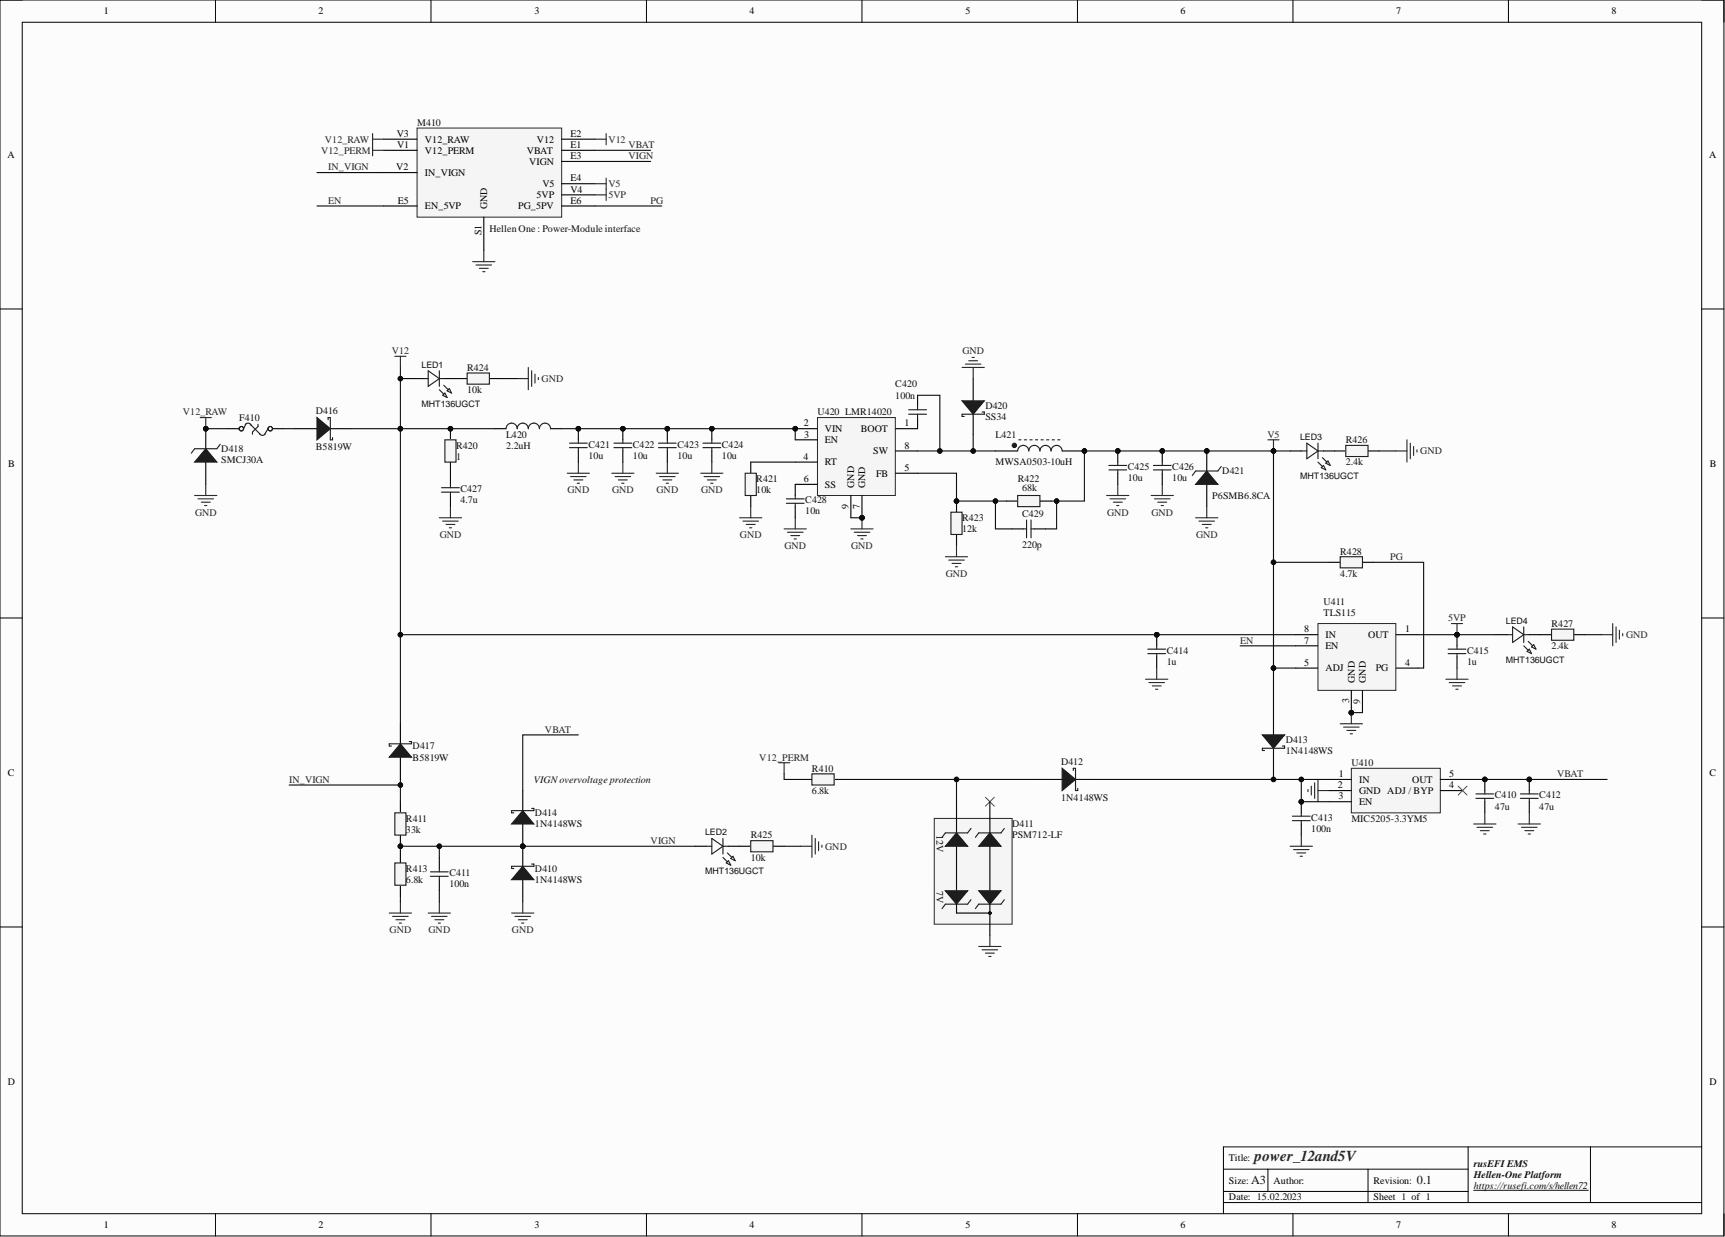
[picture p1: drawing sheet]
<svg xmlns="http://www.w3.org/2000/svg" width="393mm" height="282mm" viewBox="0 0 393 282" stroke-linecap="round" stroke-linejoin="round" font-family="sans-serif">
<defs><g id="words">
<text font-size="3.5" fill="#262626" x="286.1" y="264.6">power_12and5V</text>
<g font-size="2.8" fill="#0e0e0e">
<text x="285.3" y="269.9">A3</text>
<text x="323.1" y="269.9">0.1</text>
</g>
<g font-size="2.3">
<text x="23.7" y="3.3">1</text>
<text x="72.6" y="3.3">2</text>
<text x="121.9" y="3.3">3</text>
<text x="170.9" y="3.3">4</text>
<text x="220.1" y="3.3">5</text>
<text x="269.2" y="3.3">6</text>
<text x="318.4" y="3.3">7</text>
<text x="367.5" y="3.3">8</text>
<text x="1.7" y="35.9">A</text>
<text x="90.5" y="31.2">V3</text>
<text x="90.5" y="33.7">V1</text>
<text x="96.9" y="32.5">V12_RAW</text>
<text x="96.9" y="35">V12_PERM</text>
<text x="120.1" y="35">VBAT</text>
<text x="122.4" y="32.5">V12</text>
<text x="130.1" y="31.2">E2</text>
<text x="130.1" y="33.7">E1</text>
<text x="389.7" y="35.9">A</text>
<text x="90.4" y="38.8">V2</text>
<text x="96.9" y="40.1">IN_VIGN</text>
<text x="120.6" y="37.6">VIGN</text>
<text x="130.1" y="36.3">E3</text>
<text x="130.1" y="41.4">E4</text>
<text x="90.7" y="46.4">E5</text>
<text x="96.9" y="47.7">EN_5VP</text>
<text x="111.1" y="47.7" transform="rotate(-90 111.1 47.7)">GND</text>
<text x="118.2" y="47.7">PG_5PV</text>
<text x="122.3" y="45.2">5VP</text>
<text x="123.7" y="42.6">V5</text>
<text x="130.1" y="43.9">V4</text>
<text x="130.1" y="46.4">E6</text>
<text x="109.8" y="53.6" transform="rotate(-90 109.8 53.6)">S1</text>
<text x="183.3" y="97.2">2</text>
<text x="183.4" y="99.7">3</text>
<text x="188.1" y="98.4">VIN</text>
<text x="188.1" y="101">EN</text>
<text x="196.3" y="98.4">BOOT</text>
<text x="206.3" y="97.2">1</text>
<text x="1.9" y="106.4">B</text>
<text x="183.2" y="104.8">4</text>
<text x="188.1" y="106.1">RT</text>
<text x="199.1" y="103.5">SW</text>
<text x="206.3" y="107.3">5</text>
<text x="206.3" y="102.3">8</text>
<text x="389.9" y="106.4">B</text>
<text x="183.3" y="109.9">6</text>
<text x="188.1" y="111.1">SS</text>
<text x="194.8" y="111.1" transform="rotate(-90 194.8 111.1)">GND</text>
<text x="197.3" y="111.2" transform="rotate(-90 197.3 111.2)">GND</text>
<text x="199.8" y="108.6">FB</text>
<text x="193.5" y="116" transform="rotate(-90 193.5 116)">9</text>
<text x="196" y="116" transform="rotate(-90 196 116)">7</text>
<text x="297.4" y="144.1">8</text>
<text x="297.4" y="146.7">7</text>
<text x="302.2" y="145.4">IN</text>
<text x="302.2" y="147.9">EN</text>
<text x="311.9" y="145.4">OUT</text>
<text x="320.4" y="144.1">1</text>
<text x="297.4" y="151.7">5</text>
<text x="302.2" y="153">ADJ</text>
<text x="308.9" y="155.5" transform="rotate(-90 308.9 155.5)">GND</text>
<text x="311.4" y="155.6" transform="rotate(-90 311.4 155.6)">GND</text>
<text x="313.7" y="153">PG</text>
<text x="320.4" y="151.7">4</text>
<text x="307.6" y="160.3" transform="rotate(-90 307.6 160.3)">3</text>
<text x="310.2" y="160.4" transform="rotate(-90 310.2 160.4)">9</text>
<text x="1.8" y="176.8">C</text>
<text x="305.1" y="179.6">2</text>
<text x="305.3" y="177.1">1</text>
<text x="309.9" y="178.4">IN</text>
<text x="322" y="178.4">OUT</text>
<text x="330.5" y="177.1">5</text>
<text x="330.5" y="179.6">4</text>
<text x="389.8" y="176.8">C</text>
<text x="305.2" y="182.2">3</text>
<text x="309.9" y="180.9">GND ADJ / BYP</text>
<text x="309.9" y="183.4">EN</text>
<text x="1.8" y="247.2">D</text>
<text x="389.8" y="247.2">D</text>
<text x="280.2" y="264.6">Title:</text>
<text x="280.2" y="269.7">Size:</text>
<text x="290.4" y="269.7">Author:</text>
<text x="313.2" y="269.7">Revision:</text>
<text x="280.2" y="273.5">Date: 15.02.2023</text>
<text x="313.2" y="273.5">Sheet 1 of 1</text>
<text x="23.7" y="279.9">1</text>
<text x="72.6" y="279.9">2</text>
<text x="121.9" y="279.9">3</text>
<text x="170.9" y="279.9">4</text>
<text x="220.1" y="279.9">5</text>
<text x="269.2" y="279.9">6</text>
<text x="318.4" y="279.9">7</text>
<text x="367.5" y="279.9">8</text>
</g>
<g font-size="2.3" fill="#0e0e0e">
<text x="95.1" y="28.7">M410</text>
<text x="111.6" y="52.8">Hellen One : Power-Module interface</text>
<text x="106.5" y="84.5">R424</text>
<text x="106.5" y="89.6">10k</text>
<text x="204.2" y="88.3">C420</text>
<text x="54.5" y="95.9">F410</text>
<text x="72" y="94.4">D416</text>
<text x="186.4" y="94.6">U420 LMR14020</text>
<text x="204.2" y="90.8">100n</text>
<text x="224.7" y="93.1">D420</text>
<text x="224.7" y="95.7">SS34</text>
<text x="115.4" y="99.7">L420</text>
<text x="134.2" y="102">C421</text>
<text x="144.3" y="102">C422</text>
<text x="154.5" y="102">C423</text>
<text x="164.6" y="102">C424</text>
<text x="227" y="99.7">L421</text>
<text x="306.9" y="101">R426</text>
<text x="50.5" y="103">D418</text>
<text x="50.5" y="105.5">SMCJ30A</text>
<text x="72" y="102.5">B5819W</text>
<text x="104" y="102.3">R420</text>
<text x="104" y="104.8">1</text>
<text x="115.4" y="102.3">2.2uH</text>
<text x="134.2" y="104.5">10u</text>
<text x="144.3" y="104.5">10u</text>
<text x="154.5" y="104.5">10u</text>
<text x="164.6" y="104.5">10u</text>
<text x="227" y="106.1">MWSA0503-10uH</text>
<text x="257.2" y="107.1">C425</text>
<text x="267.3" y="107.1">C426</text>
<text x="306.9" y="106.1">2.4k</text>
<text x="105" y="112.1">C427</text>
<text x="172.5" y="109.9">R421</text>
<text x="172.5" y="112.4">10k</text>
<text x="232.1" y="109.9">R422</text>
<text x="233.1" y="111.9">68k</text>
<text x="257.2" y="109.6">10u</text>
<text x="267.3" y="109.6">10u</text>
<text x="276.4" y="113.7">P6SMB6.8CA</text>
<text x="278.7" y="108.1">D421</text>
<text x="105" y="114.7">4.7u</text>
<text x="183.6" y="114.7">C428</text>
<text x="183.6" y="117.2">10n</text>
<text x="219.4" y="118.7">R423</text>
<text x="233.1" y="117.7">C429</text>
<text x="219.4" y="121.3">12k</text>
<text x="233.1" y="124.8">220p</text>
<text x="305.6" y="126.4">R428</text>
<text x="305.6" y="131.4">4.7k</text>
<text x="301.8" y="137.8">U411</text>
<text x="301.8" y="140.3">TLS115</text>
<text x="353.8" y="142.8">R427</text>
<text x="266" y="148.9">C414</text>
<text x="334.5" y="148.9">C415</text>
<text x="353.8" y="147.9">2.4k</text>
<text x="266" y="151.5">1u</text>
<text x="334.5" y="151.5">1u</text>
<text x="94.1" y="170.8">D417</text>
<text x="94.1" y="173.3">B5819W</text>
<text x="293.2" y="169.2">D413</text>
<text x="293.2" y="171.8">1N4148WS</text>
<text x="121.7" y="178.4">VIGNovervoltage protection</text>
<text x="185.1" y="175.8">R410</text>
<text x="241.9" y="174.3">D412</text>
<text x="308.1" y="174.6">U410</text>
<text x="122" y="186">D414</text>
<text x="185.1" y="180.9">6.8k</text>
<text x="241.9" y="182.4">1N4148WS</text>
<text x="340.9" y="181.9">C410</text>
<text x="340.9" y="184.5">47u</text>
<text x="351" y="181.9">C412</text>
<text x="351" y="184.5">47u</text>
<text x="92.6" y="187.2">R411</text>
<text x="92.6" y="189.8">33k</text>
<text x="122" y="188.5">1N4148WS</text>
<text x="171.2" y="191.1">R425</text>
<text x="213.5" y="190.3" transform="rotate(90 213.5 190.3)">12V</text>
<text x="230.8" y="188.5">D411</text>
<text x="230.8" y="191.1">PSM712-LF</text>
<text x="299" y="187">C413</text>
<text x="299" y="189.5">100n</text>
<text x="308.1" y="187.2">MIC5205-3.3YM5</text>
<text x="171.2" y="196.1">10k</text>
<text x="92.6" y="198.7">R413</text>
<text x="92.6" y="201.2">6.8k</text>
<text x="102.5" y="199.7">C411</text>
<text x="102.5" y="202.2">100n</text>
<text x="122" y="198.7">D410</text>
<text x="122" y="201.2">1N4148WS</text>
<text x="213.5" y="203" transform="rotate(90 213.5 203)">7V</text>
<text x="336" y="268.4">Hellen-One Platform</text>
<text x="336" y="265.9">rusEFI EMS</text>
<text x="336" y="271">https://rusefi.com/s/hellen72</text>
</g>
<g font-size="2.3" fill="#262626">
<text x="73.2" y="35">V12_PERM</text>
<text x="74.1" y="32.5">V12_RAW</text>
<text x="138.7" y="32.5">V12</text>
<text x="143.3" y="33.7">VBAT</text>
<text x="74.8" y="38.8">IN_VIGN</text>
<text x="143.3" y="36.3">VIGN</text>
<text x="74.8" y="46.4">EN</text>
<text x="138.7" y="45.2">5VP</text>
<text x="138.7" y="42.6">V5</text>
<text x="148.4" y="46.4">PG</text>
<text x="89.4" y="80.7">V12</text>
<text x="219.5" y="80.7">GND</text>
<text x="123.5" y="87">GND</text>
<text x="41.7" y="94.6">V12_RAW</text>
<text x="289" y="99.7">V5</text>
<text x="323.9" y="103.5">GND</text>
<text x="129.4" y="112.4">GND</text>
<text x="139.6" y="112.4">GND</text>
<text x="149.7" y="112.4">GND</text>
<text x="159.9" y="112.4">GND</text>
<text x="44.5" y="117.5">GND</text>
<text x="252.4" y="117.5">GND</text>
<text x="262.6" y="117.5">GND</text>
<text x="100.3" y="122.5">GND</text>
<text x="168.7" y="122.5">GND</text>
<text x="178.9" y="125.1">GND</text>
<text x="194.1" y="125.1">GND</text>
<text x="272.7" y="122.5">GND</text>
<text x="215.7" y="131.4">GND</text>
<text x="317" y="127.6">PG</text>
<text x="330.2" y="141.6">5VP</text>
<text x="282.8" y="146.7">EN</text>
<text x="370.8" y="145.4">GND</text>
<text x="124.3" y="167">VBAT</text>
<text x="173.1" y="173.3">V12_PERM</text>
<text x="65.9" y="178.4">IN_VIGN</text>
<text x="355.1" y="177.1">VBAT</text>
<text x="148.4" y="192.3">VIGN</text>
<text x="188.2" y="193.6">GND</text>
<text x="88.8" y="212.6">GND</text>
<text x="97.7" y="212.6">GND</text>
<text x="116.7" y="212.6">GND</text>
</g>
<g font-size="2" fill="#0e0e0e">
<text x="96.1" y="83.8">LED1</text>
<text x="96.1" y="92.7">MHT136UGCT</text>
<text x="296.5" y="100.3">LED3</text>
<text x="296.5" y="109.2">MHT136UGCT</text>
<text x="343.4" y="142.2">LED4</text>
<text x="343.4" y="151.1">MHT136UGCT</text>
<text x="160.8" y="190.4">LED2</text>
<text x="160.8" y="199.3">MHT136UGCT</text>
</g>
</g></defs>
<path d="M0 0h393.1v281.6h-393.1z" fill-rule="evenodd" fill="#fcfcfc"/>
<path d="M0 0h393.1v281.6h-393.1z" fill="none" stroke="#000" stroke-width=".23"/>
<path d="M5.1 5.1h382.9v271.5h-382.9z" fill-rule="evenodd" fill="#fcfcfc"/>
<g fill="none" stroke="#000" stroke-width=".23">
<path d="M0 0h5.1M49.1 0v5.1M98.3 0v5.1M147.4 0v5.1M196.6 0v5.1M245.7 0v5.1M294.8 0v5.1M344 0v5.1M388 0h5.1v5.1M5.1 5.1h382.9v271.5h-382.9zM0 70.4h5.1M388 70.4h5.1"/>
<path d="M0 140.8h5.1M388 140.8h5.1M0 211.2h5.1M388 211.2h5.1M49.1 276.6v5M98.3 276.6v5M147.4 276.6v5M196.6 276.6v5M245.7 276.6v5M279 266.4h55.8M279 274h109M279 271.5h55.8"/>
<path d="M289.1 266.4v5.1M294.8 276.6v5M311.9 266.4v7.6M334.8 261.3v12.7M344 276.6v5M362.7 261.3v12.7M388 261.3h-109v15.3M393.1 276.6v5"/>
</g>
<path d="M336 271.2h26.2" fill="none" stroke="#0e0e0e" stroke-width=".23"/>
<path d="M129.3 107.8h5.1M130.1 108.6h3.6M130.9 109.4h2M131.6 110.1h.5M131.9 105.3v2.5M196.6 118v2.5M194 120.5h5.1M194.8 121.3h3.5M195.5 122h2.1M196.3 122.8h.5" fill="none" stroke="#262626" stroke-width=".25"/>
<circle cx="196.6" cy="118" r=".51" fill="#0e0e0e"/>
<circle cx="196.6" cy="118" r=".51" fill="none" stroke="#0e0e0e" stroke-width=".23"/>
<circle cx="247.3" cy="102.8" r=".51" fill="#0e0e0e"/>
<circle cx="247.3" cy="102.8" r=".51" fill="none" stroke="#0e0e0e" stroke-width=".23"/>
<path d="M227 102.8h5.1M242.2 102.8h5.1" fill="none" stroke="#000" stroke-width=".25"/>
<circle cx="247.3" cy="102.8" r=".51" fill="#0e0e0e"/>
<circle cx="247.3" cy="102.8" r=".51" fill="none" stroke="#0e0e0e" stroke-width=".23"/>
<path d="M232.1 102.8a1.27 1.27 0 0 1 1.2-1.3 1.27 1.27 0 0 1 1.3 1.3 1.27 1.27 0 0 1 1.3-1.3 1.27 1.27 0 0 1 1.2 1.3 1.27 1.27 0 0 1 1.3-1.3 1.27 1.27 0 0 1 1.3 1.3 1.27 1.27 0 0 1 1.2-1.3 1.27 1.27 0 0 1 1.3 1.3M232.3 100.2h.5M233.6 100.2h.5M234.8 100.2h.6M236.1 100.2h.5M237.4 100.2h.5M238.7 100.2h.5M239.9 100.2h.5M241.2 100.2h.5" fill="none" stroke="#1c1c1c" stroke-width=".25"/>
<circle cx="231.3" cy="101.5" r=".51" fill="#1c1c1c"/>
<circle cx="231.3" cy="101.5" r=".51" fill="none" stroke="#1c1c1c" stroke-width=".23"/>
<circle cx="275.2" cy="102.8" r=".51" fill="#0e0e0e"/>
<circle cx="275.2" cy="102.8" r=".51" fill="none" stroke="#0e0e0e" stroke-width=".23"/>
<path d="M275.2 102.8v5M275.2 110.4v5" fill="none" stroke="#000" stroke-width=".25"/>
<circle cx="275.2" cy="102.8" r=".51" fill="#0e0e0e"/>
<circle cx="275.2" cy="102.8" r=".51" fill="none" stroke="#0e0e0e" stroke-width=".23"/>
<path d="M275.2 107.3l2.5 3.1h-5.1z" fill="#1c1c1c"/>
<path d="M275.2 107.3l2.5 3.1h-5.1zM278.5 106.3l-.8 1h-5.1l-.7 1" fill="none" stroke="#1c1c1c" stroke-width=".25"/>
<path d="M272.6 118h5.1M273.4 118.7h3.5M274.2 119.5h2M275.2 115.4v2.6M289.1 100.2h2.6M290.4 100.2v2.6M274.9 120.3h.5" fill="none" stroke="#262626" stroke-width=".25"/>
<circle cx="290.4" cy="102.8" r=".51" fill="#0e0e0e"/>
<circle cx="290.4" cy="102.8" r=".51" fill="none" stroke="#0e0e0e" stroke-width=".23"/>
<g fill="none" stroke="#262626" stroke-width=".25">
<path d="M139.5 107.8h5.1M140.2 108.6h3.6M141 109.4h2M141.8 110.1h.5M142 105.3v2.5M149.6 107.8h5.1M150.4 108.6h3.5M151.2 109.4h2M151.9 110.1h.5M152.2 105.3v2.5M252.3 112.9h5.1M253.1 113.7h3.6"/>
<path d="M253.9 114.4h2M254.6 115.2h.5M254.9 110.4v2.5M262.5 112.9h5.1M263.3 113.7h3.5M264 114.4h2M264.8 115.2h.5M265 110.4v2.5"/>
</g>
<path d="M112.9 97.7h2.5M125.5 97.7h2.6M221.9 86.3v5M221.9 93.9v5.1" fill="none" stroke="#000" stroke-width=".25"/>
<path d="M115.4 97.7a1.27 1.27 0 0 1 1.3-1.3 1.27 1.27 0 0 1 1.2 1.3 1.27 1.27 0 0 1 1.3-1.3 1.27 1.27 0 0 1 1.3 1.3 1.27 1.27 0 0 1 1.2-1.3 1.27 1.27 0 0 1 1.3 1.3 1.27 1.27 0 0 1 1.3-1.3 1.27 1.27 0 0 1 1.2 1.3" fill="none" stroke="#1c1c1c" stroke-width=".25"/>
<path d="M219.4 91.3h5l-2.5 3.1z" fill="#1c1c1c"/>
<path d="M219.4 91.3h5l-2.5 3.1zM223.9 93.9h.5v.5h-5v.5h.5" fill="none" stroke="#1c1c1c" stroke-width=".25"/>
<path d="M219.4 83.7h5M220.1 83h3.6M220.9 82.2h2M221.7 81.4h.5M221.9 83.7v2.6" fill="none" stroke="#262626" stroke-width=".25"/>
<path d="M229.5 114.2h2.6M237.1 114.2h2.6" fill="none" stroke="#000" stroke-width=".25"/>
<path d="M232.1 112.9h5v2.5h-5z" fill-rule="evenodd" fill="#f5f5f5"/>
<path d="M232.1 112.9h5v2.5h-5z" fill="none" stroke="#1c1c1c" stroke-width=".25"/>
<circle cx="218.1" cy="114.2" r=".51" fill="#0e0e0e"/>
<circle cx="218.1" cy="114.2" r=".51" fill="none" stroke="#0e0e0e" stroke-width=".23"/>
<path d="M218.1 114.2v2.5M218.1 121.8v2.5" fill="none" stroke="#000" stroke-width=".25"/>
<circle cx="218.1" cy="114.2" r=".51" fill="#0e0e0e"/>
<circle cx="218.1" cy="114.2" r=".51" fill="none" stroke="#0e0e0e" stroke-width=".23"/>
<path d="M216.8 116.7h2.6v5.1h-2.6z" fill-rule="evenodd" fill="#f5f5f5"/>
<path d="M216.8 116.7h2.6v5.1h-2.6z" fill="none" stroke="#1c1c1c" stroke-width=".25"/>
<path d="M215.6 126.9h5M216.3 127.6h3.6M217.1 128.4h2M217.9 129.1h.5M218.1 124.3v2.6" fill="none" stroke="#262626" stroke-width=".25"/>
<path d="M171.2 105.3v2.5M171.2 112.9v2.5" fill="none" stroke="#000" stroke-width=".25"/>
<path d="M169.9 107.8h2.6v5.1h-2.6z" fill-rule="evenodd" fill="#f5f5f5"/>
<path d="M169.9 107.8h2.6v5.1h-2.6z" fill="none" stroke="#1c1c1c" stroke-width=".25"/>
<path d="M181.3 118v2.5M178.8 120.5h5.1M179.6 121.3h3.5M180.3 122h2M181.1 122.8h.5" fill="none" stroke="#262626" stroke-width=".25"/>
<circle cx="162.3" cy="97.7" r=".51" fill="#0e0e0e"/>
<circle cx="162.3" cy="97.7" r=".51" fill="none" stroke="#0e0e0e" stroke-width=".23"/>
<path d="M162.3 97.7v2.5M162.3 102.8v2.5" fill="none" stroke="#000" stroke-width=".25"/>
<circle cx="162.3" cy="97.7" r=".51" fill="#0e0e0e"/>
<circle cx="162.3" cy="97.7" r=".51" fill="none" stroke="#0e0e0e" stroke-width=".23"/>
<path d="M160.3 101h4M160.3 102h4M162.3 100.2v.8M162.3 102v.8" fill="none" stroke="#1c1c1c" stroke-width=".25"/>
<path d="M159.8 107.8h5.1M160.5 108.6h3.6M161.3 109.4h2M162.1 110.1h.5M162.3 105.3v2.5" fill="none" stroke="#262626" stroke-width=".25"/>
<circle cx="131.9" cy="97.7" r=".51" fill="#0e0e0e"/>
<circle cx="131.9" cy="97.7" r=".51" fill="none" stroke="#0e0e0e" stroke-width=".23"/>
<path d="M131.9 97.7v2.5" fill="none" stroke="#000" stroke-width=".25"/>
<circle cx="131.9" cy="97.7" r=".51" fill="#0e0e0e"/>
<circle cx="131.9" cy="97.7" r=".51" fill="none" stroke="#0e0e0e" stroke-width=".23"/>
<path d="M131.9 102.8v2.5" fill="none" stroke="#000" stroke-width=".25"/>
<path d="M129.9 102h4M129.9 101h4M131.9 100.2v.8M131.9 102v.8" fill="none" stroke="#1c1c1c" stroke-width=".25"/>
<circle cx="142" cy="97.7" r=".51" fill="#0e0e0e"/>
<circle cx="142" cy="97.7" r=".51" fill="none" stroke="#0e0e0e" stroke-width=".23"/>
<path d="M142 97.7v2.5" fill="none" stroke="#000" stroke-width=".25"/>
<circle cx="142" cy="97.7" r=".51" fill="#0e0e0e"/>
<circle cx="142" cy="97.7" r=".51" fill="none" stroke="#0e0e0e" stroke-width=".23"/>
<path d="M142 102.8v2.5" fill="none" stroke="#000" stroke-width=".25"/>
<path d="M140 102h4.1M140 101h4.1M142 100.2v.8M142 102v.8" fill="none" stroke="#1c1c1c" stroke-width=".25"/>
<circle cx="152.2" cy="97.7" r=".51" fill="#0e0e0e"/>
<circle cx="152.2" cy="97.7" r=".51" fill="none" stroke="#0e0e0e" stroke-width=".23"/>
<path d="M152.2 97.7v2.5" fill="none" stroke="#000" stroke-width=".25"/>
<circle cx="152.2" cy="97.7" r=".51" fill="#0e0e0e"/>
<circle cx="152.2" cy="97.7" r=".51" fill="none" stroke="#0e0e0e" stroke-width=".23"/>
<path d="M152.2 102.8v2.5" fill="none" stroke="#000" stroke-width=".25"/>
<path d="M150.1 102h4.1M150.1 101h4.1M152.2 100.2v.8M152.2 102v.8" fill="none" stroke="#1c1c1c" stroke-width=".25"/>
<circle cx="254.9" cy="102.8" r=".51" fill="#0e0e0e"/>
<circle cx="254.9" cy="102.8" r=".51" fill="none" stroke="#0e0e0e" stroke-width=".23"/>
<path d="M254.9 102.8v2.5" fill="none" stroke="#000" stroke-width=".25"/>
<circle cx="254.9" cy="102.8" r=".51" fill="#0e0e0e"/>
<circle cx="254.9" cy="102.8" r=".51" fill="none" stroke="#0e0e0e" stroke-width=".23"/>
<path d="M254.9 107.8v2.6" fill="none" stroke="#000" stroke-width=".25"/>
<path d="M252.9 107.1h4M252.9 106.1h4M254.9 105.3v.8M254.9 107.1v.7" fill="none" stroke="#1c1c1c" stroke-width=".25"/>
<circle cx="265" cy="102.8" r=".51" fill="#0e0e0e"/>
<circle cx="265" cy="102.8" r=".51" fill="none" stroke="#0e0e0e" stroke-width=".23"/>
<path d="M265 102.8v2.5" fill="none" stroke="#000" stroke-width=".25"/>
<circle cx="265" cy="102.8" r=".51" fill="#0e0e0e"/>
<circle cx="265" cy="102.8" r=".51" fill="none" stroke="#0e0e0e" stroke-width=".23"/>
<path d="M181.3 110.4v2.5M181.3 115.4v2.6M265 107.8v2.6" fill="none" stroke="#000" stroke-width=".25"/>
<path d="M179.3 114.7h4.1M179.3 113.7h4.1M181.3 112.9v.8M181.3 114.7v.7M263 107.1h4.1M263 106.1h4.1M265 105.3v.8M265 107.1v.7" fill="none" stroke="#1c1c1c" stroke-width=".25"/>
<circle cx="181.3" cy="97.7" r=".51" fill="#0e0e0e"/>
<circle cx="181.3" cy="97.7" r=".51" fill="none" stroke="#0e0e0e" stroke-width=".23"/>
<circle cx="196.6" cy="118" r=".51" fill="#0e0e0e"/>
<circle cx="196.6" cy="118" r=".51" fill="none" stroke="#0e0e0e" stroke-width=".23"/>
<path d="M186.4 95.1h17.8v17.8h-17.8z" fill-rule="evenodd" fill="#f5f5f5"/>
<path d="M186.4 95.1h17.8v17.8h-17.8z" fill="none" stroke="#262626" stroke-width=".23"/>
<path d="M181.3 97.7h5M204.2 97.7h5" fill="none" stroke="#000" stroke-width=".25"/>
<circle cx="181.3" cy="97.7" r=".51" fill="#0e0e0e"/>
<circle cx="181.3" cy="97.7" r=".51" fill="none" stroke="#0e0e0e" stroke-width=".23"/>
<path d="M181.3 100.2h5M181.3 105.3h5M181.3 110.4h5M196.6 113v5M204.2 107.8h5" fill="none" stroke="#000" stroke-width=".25"/>
<circle cx="196.6" cy="118" r=".51" fill="#0e0e0e"/>
<circle cx="196.6" cy="118" r=".51" fill="none" stroke="#0e0e0e" stroke-width=".23"/>
<path d="M194 112.9v5.1M204.2 102.8h5" fill="none" stroke="#000" stroke-width=".25"/>
<circle cx="102.7" cy="97.7" r=".51" fill="#0e0e0e"/>
<circle cx="102.7" cy="97.7" r=".51" fill="none" stroke="#0e0e0e" stroke-width=".23"/>
<path d="M102.7 97.7v2.5M102.7 105.3v2.5" fill="none" stroke="#000" stroke-width=".25"/>
<circle cx="102.7" cy="97.7" r=".51" fill="#0e0e0e"/>
<circle cx="102.7" cy="97.7" r=".51" fill="none" stroke="#0e0e0e" stroke-width=".23"/>
<path d="M101.4 100.2h2.6v5.1h-2.6z" fill-rule="evenodd" fill="#f5f5f5"/>
<path d="M100.7 112.1h4M100.7 111.1h4M101.4 100.2h2.6v5.1h-2.6zM102.7 110.4v.7M102.7 112.1v.8M234.1 118.5v4M235.1 118.5v4M233.3 120.5h.8M235.1 120.5h.8" fill="none" stroke="#1c1c1c" stroke-width=".25"/>
<path d="M100.2 118h5.1M100.9 118.7h3.6M101.7 119.5h2M102.7 115.4v2.6M168.7 118h5M169.4 118.7h3.6M170.2 119.5h2M171.2 115.4v2.6M102.5 120.3h.5M170.9 120.3h.5" fill="none" stroke="#262626" stroke-width=".25"/>
<path d="M102.7 107.8v2.6M102.7 112.9v2.5M230.8 120.5h2.5M235.9 120.5h2.5" fill="none" stroke="#000" stroke-width=".25"/>
<path d="M95.1 29.2h33v20.3h-33z" fill-rule="evenodd" fill="#f5f5f5"/>
<path d="M95.1 29.2h33v20.3h-33z" fill="none" stroke="#262626" stroke-width=".23"/>
<g fill="none" stroke="#000" stroke-width=".25">
<path d="M87.5 31.7h7.6M87.5 34.3h7.6M87.5 39.3h7.6M128.1 31.7h7.6M128.1 34.3h7.6M128.1 36.8h7.6M87.5 46.9h7.6M110.3 49.5v7.6M128.1 44.4h7.6M128.1 41.9h7.6M128.1 46.9h7.6M52 97.7h2.5"/>
<path d="M62.1 97.7h2.6"/>
</g>
<path d="M85 30.4v5.1M85 31.7h2.5M85 34.3h2.5M135.7 31.7h2.5M138.2 30.4v2.6M45.7 95.1h2.5M46.9 95.1v2.6" fill="none" stroke="#262626" stroke-width=".25"/>
<g fill="none" stroke="#1c1c1c" stroke-width=".25">
<path d="M55.9 96.8l.3-.3a.76 .76 0 0 1 1.1 .4M56 96.7l-.5 1M57.1 96.7l2.2 2.3M58.8 96.7v.5l-1.2 1.2v.6M60.5 98.8l-.1 .2a.76 .76 0 0 1-1.2-.1M61.1 97.7l-.7 1.3"/>
<circle cx="55" cy="97.7" r=".51"/>
<circle cx="61.6" cy="97.7" r=".51"/>
</g>
<circle cx="46.9" cy="97.7" r=".51" fill="#0e0e0e"/>
<circle cx="46.9" cy="97.7" r=".51" fill="none" stroke="#0e0e0e" stroke-width=".23"/>
<path d="M67.2 97.7h5.1M74.8 97.7h5.1" fill="none" stroke="#000" stroke-width=".25"/>
<path d="M72.3 95.1l3 2.6-3 2.5z" fill="#1c1c1c"/>
<path d="M72.3 95.1l3 2.6-3 2.5zM74.8 95.7v-.6h.5v5.1h.5v-.5" fill="none" stroke="#1c1c1c" stroke-width=".25"/>
<path d="M107.8 59.6h5.1M110.3 57.1v2.5M108.5 60.4h3.6M109.3 61.1h2M110.1 61.9h.5M90 81.2h2.6M91.3 81.2v2.5" fill="none" stroke="#262626" stroke-width=".25"/>
<path d="M290.4 162.4v5.1M290.4 170v5.1" fill="none" stroke="#000" stroke-width=".25"/>
<path d="M287.9 167.5h5l-2.5 3z" fill="#1c1c1c"/>
<path d="M287.9 167.5h5l-2.5 3zM292.4 170h.5v.5h-5v.5h.5" fill="none" stroke="#1c1c1c" stroke-width=".25"/>
<path d="M308.1 175.1h20.3v10.1h-20.3z" fill-rule="evenodd" fill="#f5f5f5"/>
<path d="M308.1 175.1h20.3v10.1h-20.3z" fill="none" stroke="#262626" stroke-width=".23"/>
<path d="M303.1 177.6h5M328.4 177.6h5.1M303.1 180.1h5M303.1 182.7h5M328.4 180.1h5.1" fill="none" stroke="#000" stroke-width=".25"/>
<path d="M177.5 173.8h2.6M178.8 173.8v2.5" fill="none" stroke="#262626" stroke-width=".25"/>
<circle cx="46.9" cy="97.7" r=".51" fill="#0e0e0e"/>
<circle cx="46.9" cy="97.7" r=".51" fill="none" stroke="#0e0e0e" stroke-width=".23"/>
<path d="M46.9 97.7v5.1M46.9 105.3v5.1" fill="none" stroke="#000" stroke-width=".25"/>
<circle cx="46.9" cy="97.7" r=".51" fill="#0e0e0e"/>
<circle cx="46.9" cy="97.7" r=".51" fill="none" stroke="#0e0e0e" stroke-width=".23"/>
<path d="M46.9 102.3l2.6 3h-5.1z" fill="#1c1c1c"/>
<path d="M46.9 102.3l2.6 3h-5.1zM50.2 101.2l-.7 1.1h-5.1l-.8 1" fill="none" stroke="#1c1c1c" stroke-width=".25"/>
<circle cx="338.6" cy="177.6" r=".51" fill="#0e0e0e"/>
<circle cx="338.6" cy="177.6" r=".51" fill="none" stroke="#0e0e0e" stroke-width=".23"/>
<path d="M338.6 177.6v2.5" fill="none" stroke="#000" stroke-width=".25"/>
<circle cx="338.6" cy="177.6" r=".51" fill="#0e0e0e"/>
<circle cx="338.6" cy="177.6" r=".51" fill="none" stroke="#0e0e0e" stroke-width=".23"/>
<path d="M338.6 182.7v2.5" fill="none" stroke="#000" stroke-width=".25"/>
<path d="M336.5 181.9h4.1M336.5 180.9h4.1M338.6 180.1v.8M338.6 181.9v.8" fill="none" stroke="#1c1c1c" stroke-width=".25"/>
<circle cx="348.7" cy="177.6" r=".51" fill="#0e0e0e"/>
<circle cx="348.7" cy="177.6" r=".51" fill="none" stroke="#0e0e0e" stroke-width=".23"/>
<path d="M348.7 177.6v2.5" fill="none" stroke="#000" stroke-width=".25"/>
<circle cx="348.7" cy="177.6" r=".51" fill="#0e0e0e"/>
<circle cx="348.7" cy="177.6" r=".51" fill="none" stroke="#0e0e0e" stroke-width=".23"/>
<path d="M237.1 177.6h5.1M244.7 177.6h5.1M348.7 182.7v2.5" fill="none" stroke="#000" stroke-width=".25"/>
<path d="M346.7 181.9h4.1M346.7 180.9h4.1M348.7 180.1v.8M348.7 181.9v.8" fill="none" stroke="#1c1c1c" stroke-width=".25"/>
<path d="M242.2 175.1l3 2.5-3 2.5z" fill="#1c1c1c"/>
<path d="M242.2 175.1l3 2.5-3 2.5zM244.7 175.6v-.5h.5v5h.6v-.5" fill="none" stroke="#1c1c1c" stroke-width=".25"/>
<path d="M182.6 177.6h2.5M190.2 177.6h2.5" fill="none" stroke="#000" stroke-width=".25"/>
<path d="M185.1 176.3h5.1v2.6h-5.1z" fill-rule="evenodd" fill="#f5f5f5"/>
<path d="M185.1 176.3h5.1v2.6h-5.1z" fill="none" stroke="#1c1c1c" stroke-width=".25"/>
<path d="M332.5 179.1l2 2.1M334.5 179.1l-2 2.1M224.7 181.7l2 2M226.7 181.7l-2 2" fill="none" stroke="#4c4c4c" stroke-width=".23"/>
<path d="M298.3 179.9v.5M299 179.1v2.1M299.8 178.4v3.5M300.5 177.6v5.1M300.5 180.1h2.6" fill="none" stroke="#262626" stroke-width=".25"/>
<circle cx="296.7" cy="182.7" r=".51" fill="#0e0e0e"/>
<circle cx="296.7" cy="182.7" r=".51" fill="none" stroke="#0e0e0e" stroke-width=".23"/>
<path d="M296.7 182.7v2.5" fill="none" stroke="#000" stroke-width=".25"/>
<circle cx="296.7" cy="182.7" r=".51" fill="#0e0e0e"/>
<circle cx="296.7" cy="182.7" r=".51" fill="none" stroke="#0e0e0e" stroke-width=".23"/>
<path d="M296.7 187.8v2.5" fill="none" stroke="#000" stroke-width=".25"/>
<path d="M294.7 187h4.1M294.7 186h4.1M296.7 185.2v.8M296.7 187v.8" fill="none" stroke="#1c1c1c" stroke-width=".25"/>
<g fill="none" stroke="#262626" stroke-width=".25">
<path d="M44.4 112.9h5.1M45.1 113.7h3.6M45.9 114.4h2M46.7 115.2h.5M46.9 110.4v2.5M294.2 192.8h5.1M295 193.6h3.5M295.7 194.4h2M296.5 195.1h.5M296.7 190.3v2.5M336 187.8h5.1M336.8 188.5h3.6"/>
<path d="M337.6 189.3h2M338.3 190h.5M338.6 185.2v2.6M346.2 187.8h5.1M346.9 188.5h3.6M347.7 189.3h2M348.5 190h.5M348.7 185.2v2.6"/>
</g>
<path d="M213 186.5h17.8v24.1h-17.8z" fill-rule="evenodd" fill="#f5f5f5"/>
<path d="M213 186.5h17.8v24.1h-17.8z" fill="none" stroke="#262626" stroke-width=".23"/>
<g fill="none" stroke="#000" stroke-width=".25">
<path d="M218.1 182.7v7.6M218.1 192.8v10.2M225.7 182.7v7.6M225.7 192.8v10.2M218.1 205.5v2.6h7.6M225.7 205.5v7.6"/>
<circle cx="225.7" cy="208.1" r=".28"/>
</g>
<path d="M221.4 188.8l-.8 1h-5l-.8 1M229 188.8l-.7 1h-5.1l-.8 1M221.4 205l-.8 1h-5l-.8 1M229 205l-.7 1h-5.1l-.8 1" fill="none" stroke="#1c1c1c" stroke-width=".25"/>
<path d="M215.6 203h5l-2.5 3z" fill="#1c1c1c"/>
<path d="M215.6 203h5l-2.5 3z" fill="none" stroke="#1c1c1c" stroke-width=".25"/>
<path d="M223.2 203h5.1l-2.6 3z" fill="#1c1c1c"/>
<path d="M223.2 203h5.1l-2.6 3z" fill="none" stroke="#1c1c1c" stroke-width=".25"/>
<path d="M225.7 189.8l2.6 3h-5.1z" fill="#1c1c1c"/>
<path d="M225.7 189.8l2.6 3h-5.1z" fill="none" stroke="#1c1c1c" stroke-width=".25"/>
<path d="M218.1 189.8l2.5 3h-5z" fill="#1c1c1c"/>
<path d="M218.1 189.8l2.5 3h-5z" fill="none" stroke="#1c1c1c" stroke-width=".25"/>
<path d="M223.2 215.7h5.1M223.9 216.4h3.6M224.7 217.2h2M225.5 218h.5M225.7 213.1v2.6" fill="none" stroke="#262626" stroke-width=".25"/>
<path d="M91.3 164.9v5.1M91.3 172.5v5.1" fill="none" stroke="#000" stroke-width=".25"/>
<path d="M91.3 169.5l2.5 3h-5z" fill="#1c1c1c"/>
<path d="M91.3 169.5l2.5 3h-5zM93.3 169h.5v.5h-5v.5h.5" fill="none" stroke="#1c1c1c" stroke-width=".25"/>
<circle cx="91.3" cy="192.8" r=".51" fill="#0e0e0e"/>
<circle cx="91.3" cy="192.8" r=".51" fill="none" stroke="#0e0e0e" stroke-width=".23"/>
<path d="M91.3 190.3v2.5" fill="none" stroke="#000" stroke-width=".25"/>
<circle cx="91.3" cy="192.8" r=".51" fill="#0e0e0e"/>
<circle cx="91.3" cy="192.8" r=".51" fill="none" stroke="#0e0e0e" stroke-width=".23"/>
<path d="M91.3 182.7v2.5" fill="none" stroke="#000" stroke-width=".25"/>
<path d="M90 185.2h2.6v5.1h-2.6z" fill-rule="evenodd" fill="#f5f5f5"/>
<path d="M90 185.2h2.6v5.1h-2.6z" fill="none" stroke="#1c1c1c" stroke-width=".25"/>
<circle cx="119.2" cy="192.8" r=".51" fill="#0e0e0e"/>
<circle cx="119.2" cy="192.8" r=".51" fill="none" stroke="#0e0e0e" stroke-width=".23"/>
<path d="M119.2 187.8v5" fill="none" stroke="#000" stroke-width=".25"/>
<circle cx="119.2" cy="192.8" r=".51" fill="#0e0e0e"/>
<circle cx="119.2" cy="192.8" r=".51" fill="none" stroke="#0e0e0e" stroke-width=".23"/>
<path d="M119.2 180.1v5.1" fill="none" stroke="#000" stroke-width=".25"/>
<path d="M119.2 184.7l2.5 3.1h-5z" fill="#1c1c1c"/>
<path d="M98.1 199.7h4.1M98.1 198.7h4.1M100.2 197.9v.8M100.2 199.7v.7M119.2 184.7l2.5 3.1h-5zM121.2 184.2h.5v.5h-5v.5h.5" fill="none" stroke="#1c1c1c" stroke-width=".25"/>
<path d="M91.3 194.1v2.5M100.2 195.4v2.5M91.3 201.7v2.5M100.2 200.4v2.6" fill="none" stroke="#000" stroke-width=".25"/>
<path d="M90 196.6h2.6v5.1h-2.6z" fill-rule="evenodd" fill="#f5f5f5"/>
<path d="M90 196.6h2.6v5.1h-2.6z" fill="none" stroke="#1c1c1c" stroke-width=".25"/>
<circle cx="119.2" cy="192.8" r=".51" fill="#0e0e0e"/>
<circle cx="119.2" cy="192.8" r=".51" fill="none" stroke="#0e0e0e" stroke-width=".23"/>
<path d="M119.2 192.8v5.1M119.2 200.4v5.1" fill="none" stroke="#000" stroke-width=".25"/>
<circle cx="119.2" cy="192.8" r=".51" fill="#0e0e0e"/>
<circle cx="119.2" cy="192.8" r=".51" fill="none" stroke="#0e0e0e" stroke-width=".23"/>
<path d="M119.2 197.4l2.5 3h-5z" fill="#1c1c1c"/>
<path d="M119.2 197.4l2.5 3h-5zM121.2 196.9h.5v.5h-5v.5h.5" fill="none" stroke="#1c1c1c" stroke-width=".25"/>
<g fill="none" stroke="#262626" stroke-width=".25">
<path d="M88.8 208.1h5M89.5 208.8h3.6M90.3 209.6h2M91 210.3h.6M91.3 205.5v2.6M97.6 208.1h5.1M98.4 208.8h3.6M99.2 209.6h2M99.9 210.3h.5M100.2 205.5v2.6M116.7 208.1h5M117.4 208.8h3.6"/>
<path d="M118.2 209.6h2M118.9 210.3h.6M119.2 205.5v2.6"/>
</g>
<circle cx="308.1" cy="162.4" r=".51" fill="#0e0e0e"/>
<circle cx="308.1" cy="162.4" r=".51" fill="none" stroke="#0e0e0e" stroke-width=".23"/>
<path d="M300.5 142.1h17.8v15.2h-17.8z" fill-rule="evenodd" fill="#f5f5f5"/>
<path d="M300.5 142.1h17.8v15.2h-17.8z" fill="none" stroke="#262626" stroke-width=".23"/>
<path d="M295.5 144.6h5M295.5 147.2h5M295.5 152.2h5M308.1 157.3v5.1M310.7 157.4v5M318.4 144.6h5M318.4 152.2h5" fill="none" stroke="#000" stroke-width=".25"/>
<circle cx="308.1" cy="162.4" r=".51" fill="#0e0e0e"/>
<circle cx="308.1" cy="162.4" r=".51" fill="none" stroke="#0e0e0e" stroke-width=".23"/>
<circle cx="263.8" cy="144.6" r=".51" fill="#0e0e0e"/>
<circle cx="263.8" cy="144.6" r=".51" fill="none" stroke="#0e0e0e" stroke-width=".23"/>
<path d="M263.8 144.6v2.6" fill="none" stroke="#000" stroke-width=".25"/>
<circle cx="263.8" cy="144.6" r=".51" fill="#0e0e0e"/>
<circle cx="263.8" cy="144.6" r=".51" fill="none" stroke="#0e0e0e" stroke-width=".23"/>
<path d="M263.8 149.7v2.5" fill="none" stroke="#000" stroke-width=".25"/>
<path d="M261.7 148.9h4.1M261.7 147.9h4.1M263.8 147.2v.7M263.8 148.9v.8" fill="none" stroke="#1c1c1c" stroke-width=".25"/>
<path d="M261.2 154.8h5.1M262 155.5h3.5M262.7 156.3h2.1M263.5 157.1h.5M263.8 152.2v2.6M305.6 164.9h5.1M306.4 165.7h3.5M307.1 166.4h2.1M307.9 167.2h.5M308.1 162.4v2.5" fill="none" stroke="#262626" stroke-width=".25"/>
<circle cx="308.1" cy="162.4" r=".51" fill="#0e0e0e"/>
<circle cx="308.1" cy="162.4" r=".51" fill="none" stroke="#0e0e0e" stroke-width=".23"/>
<circle cx="332.2" cy="144.6" r=".51" fill="#0e0e0e"/>
<circle cx="332.2" cy="144.6" r=".51" fill="none" stroke="#0e0e0e" stroke-width=".23"/>
<path d="M332.2 144.6v2.6" fill="none" stroke="#000" stroke-width=".25"/>
<circle cx="332.2" cy="144.6" r=".51" fill="#0e0e0e"/>
<circle cx="332.2" cy="144.6" r=".51" fill="none" stroke="#0e0e0e" stroke-width=".23"/>
<path d="M332.2 149.7v2.5" fill="none" stroke="#000" stroke-width=".25"/>
<path d="M330.2 148.9h4.1M330.2 147.9h4.1M332.2 147.2v.7M332.2 148.9v.8" fill="none" stroke="#1c1c1c" stroke-width=".25"/>
<path d="M329.7 154.8h5.1M330.5 155.5h3.5M331 142.1h2.5M331.2 156.3h2.1M332 157.1h.5M332.2 142.1v2.5M332.2 152.2v2.6" fill="none" stroke="#262626" stroke-width=".25"/>
<circle cx="332.2" cy="144.6" r=".51" fill="#0e0e0e"/>
<circle cx="332.2" cy="144.6" r=".51" fill="none" stroke="#0e0e0e" stroke-width=".23"/>
<path d="M135.7 44.4h2.5M135.7 41.9h2.5M138.2 40.6v5.1" fill="none" stroke="#262626" stroke-width=".25"/>
<path d="M93.8 86.3h2.6M101.4 86.3h5.1M111.6 86.3h2.5M209.2 90.1v2.5M209.2 95.1v2.6" fill="none" stroke="#000" stroke-width=".25"/>
<path d="M96.4 86.3h1.2M97.6 84.5l2.6 1.8-2.6 1.7zM100.2 88.8l1 1M100.2 86.3h1.2M100.2 84.5v3.5M101.2 87.8l1 1M101.4 89.6l.6 1-1.1-.5zM102.5 88.6l.5 1-1-.5zM207.2 94.4h4.1M207.2 93.4h4.1M209.2 92.6v.8M209.2 94.4v.7" fill="none" stroke="#1c1c1c" stroke-width=".25"/>
<path d="M106.5 85h5.1v2.5h-5.1z" fill-rule="evenodd" fill="#f5f5f5"/>
<path d="M106.5 85h5.1v2.5h-5.1zM161 192.8h1.3M162.3 191.1l2.6 1.7-2.6 1.8zM164.9 195.4l1 1M164.9 192.8h1.2M164.9 191.1v3.5M165.9 194.4l1 1M166.1 196.1l.5 1-1-.5zM167.1 195.1l.5 1-1-.5z" fill="none" stroke="#1c1c1c" stroke-width=".25"/>
<path d="M117.9 86.3h2.6M120.5 83.7v5.1M121.2 84.5v3.5M122 85.3v2M122.7 86v.5" fill="none" stroke="#262626" stroke-width=".25"/>
<path d="M158.5 192.8h2.5M166.1 192.8h5.1M176.3 192.8h2.5" fill="none" stroke="#000" stroke-width=".25"/>
<path d="M171.2 191.6h5.1v2.5h-5.1z" fill-rule="evenodd" fill="#f5f5f5"/>
<path d="M296.7 102.8h1.3M298 101l2.5 1.8-2.5 1.7zM300.5 105.3l1 1M300.5 102.8h1.3M300.5 101v3.5M301.5 104.3l1.1 1M301.8 106.1l.5 1-1-.5zM302.8 105l.5 1.1-1-.6zM171.2 191.6h5.1v2.5h-5.1z" fill="none" stroke="#1c1c1c" stroke-width=".25"/>
<path d="M182.6 192.8h2.5M185.1 190.3v5.1M185.9 191.1v3.5M186.7 191.8v2M187.4 192.6v.5" fill="none" stroke="#262626" stroke-width=".25"/>
<path d="M294.2 102.8h2.5M301.8 102.8h5.1M311.9 102.8h2.6" fill="none" stroke="#000" stroke-width=".25"/>
<path d="M306.9 101.5h5v2.5h-5z" fill-rule="evenodd" fill="#f5f5f5"/>
<path d="M306.9 101.5h5v2.5h-5zM343.6 144.6h1.3M344.9 142.8l2.6 1.8-2.6 1.8zM347.5 147.2l1 1M347.5 144.6h1.2M347.5 142.8v3.6M348.5 146.1l1 1.1M348.7 147.9l.5 1-1-.5zM349.7 146.9l.5 1-1-.5z" fill="none" stroke="#1c1c1c" stroke-width=".25"/>
<path d="M318.3 102.8h2.5M320.8 100.2v5.1M321.6 101v3.5M322.3 101.7v2.1M323.1 102.5v.5" fill="none" stroke="#262626" stroke-width=".25"/>
<path d="M341.1 144.6h2.5M348.7 144.6h5.1M358.9 144.6h2.5" fill="none" stroke="#000" stroke-width=".25"/>
<path d="M353.8 143.4h5.1v2.5h-5.1z" fill-rule="evenodd" fill="#f5f5f5"/>
<path d="M353.8 143.4h5.1v2.5h-5.1z" fill="none" stroke="#1c1c1c" stroke-width=".25"/>
<path d="M365.2 144.6h2.5M367.7 142.1v5.1M368.5 142.8v3.6M369.3 143.6v2M370 144.4v.5" fill="none" stroke="#262626" stroke-width=".25"/>
<path d="M303.1 128.1h2.5M310.7 128.1h2.5" fill="none" stroke="#000" stroke-width=".25"/>
<path d="M305.6 126.9h5.1v2.5h-5.1z" fill-rule="evenodd" fill="#f5f5f5"/>
<path d="M305.6 126.9h5.1v2.5h-5.1z" fill="none" stroke="#1c1c1c" stroke-width=".25"/>
<path d="M221.9 99v3.8" fill="none" stroke="#0e0e0e" stroke-width=".25"/>
<circle cx="221.9" cy="102.8" r=".51" fill="#0e0e0e"/>
<circle cx="221.9" cy="102.8" r=".51" fill="none" stroke="#0e0e0e" stroke-width=".23"/>
<path d="M128.1 97.7h53.2v2.5" fill="none" stroke="#0e0e0e" stroke-width=".25"/>
<circle cx="181.3" cy="97.7" r=".51" fill="#0e0e0e"/>
<circle cx="181.3" cy="97.7" r=".51" fill="none" stroke="#0e0e0e" stroke-width=".23"/>
<circle cx="162.3" cy="97.7" r=".51" fill="#0e0e0e"/>
<circle cx="162.3" cy="97.7" r=".51" fill="none" stroke="#0e0e0e" stroke-width=".23"/>
<circle cx="152.2" cy="97.7" r=".51" fill="#0e0e0e"/>
<circle cx="152.2" cy="97.7" r=".51" fill="none" stroke="#0e0e0e" stroke-width=".23"/>
<circle cx="142" cy="97.7" r=".51" fill="#0e0e0e"/>
<circle cx="142" cy="97.7" r=".51" fill="none" stroke="#0e0e0e" stroke-width=".23"/>
<circle cx="131.9" cy="97.7" r=".51" fill="#0e0e0e"/>
<circle cx="131.9" cy="97.7" r=".51" fill="none" stroke="#0e0e0e" stroke-width=".23"/>
<path d="M209.2 90.1h5.1v12.7" fill="none" stroke="#0e0e0e" stroke-width=".25"/>
<circle cx="214.3" cy="102.8" r=".51" fill="#0e0e0e"/>
<circle cx="214.3" cy="102.8" r=".51" fill="none" stroke="#0e0e0e" stroke-width=".23"/>
<path d="M194 118h2.6" fill="none" stroke="#0e0e0e" stroke-width=".25"/>
<circle cx="196.6" cy="118" r=".51" fill="#0e0e0e"/>
<circle cx="196.6" cy="118" r=".51" fill="none" stroke="#0e0e0e" stroke-width=".23"/>
<path d="M171.2 105.3h10.1M240.9 114.2v6.3h-2.5" fill="none" stroke="#0e0e0e" stroke-width=".25"/>
<circle cx="240.9" cy="114.2" r=".51" fill="#0e0e0e"/>
<circle cx="240.9" cy="114.2" r=".51" fill="none" stroke="#0e0e0e" stroke-width=".23"/>
<path d="M229.5 114.2h-2.5v6.3h3.8" fill="none" stroke="#0e0e0e" stroke-width=".25"/>
<circle cx="227" cy="114.2" r=".51" fill="#0e0e0e"/>
<circle cx="227" cy="114.2" r=".51" fill="none" stroke="#0e0e0e" stroke-width=".23"/>
<path d="M209.2 107.8h8.9v6.4h8.9" fill="none" stroke="#0e0e0e" stroke-width=".25"/>
<circle cx="227" cy="114.2" r=".51" fill="#0e0e0e"/>
<circle cx="227" cy="114.2" r=".51" fill="none" stroke="#0e0e0e" stroke-width=".23"/>
<circle cx="218.1" cy="114.2" r=".51" fill="#0e0e0e"/>
<circle cx="218.1" cy="114.2" r=".51" fill="none" stroke="#0e0e0e" stroke-width=".23"/>
<path d="M135.7 34.3h12.7M46.9 97.7h5.1" fill="none" stroke="#0e0e0e" stroke-width=".25"/>
<circle cx="46.9" cy="97.7" r=".51" fill="#0e0e0e"/>
<circle cx="46.9" cy="97.7" r=".51" fill="none" stroke="#0e0e0e" stroke-width=".23"/>
<path d="M72.3 39.3h15.2M135.7 36.8h12.7M64.7 97.7h2.5M178.8 176.3v1.3h3.8M218.1 177.6v5.1" fill="none" stroke="#0e0e0e" stroke-width=".25"/>
<circle cx="218.1" cy="177.6" r=".51" fill="#0e0e0e"/>
<circle cx="218.1" cy="177.6" r=".51" fill="none" stroke="#0e0e0e" stroke-width=".23"/>
<path d="M333.5 177.6h33" fill="none" stroke="#0e0e0e" stroke-width=".25"/>
<circle cx="338.6" cy="177.6" r=".51" fill="#0e0e0e"/>
<circle cx="338.6" cy="177.6" r=".51" fill="none" stroke="#0e0e0e" stroke-width=".23"/>
<circle cx="348.7" cy="177.6" r=".51" fill="#0e0e0e"/>
<circle cx="348.7" cy="177.6" r=".51" fill="none" stroke="#0e0e0e" stroke-width=".23"/>
<path d="M296.7 177.6v5.1h6.4" fill="none" stroke="#0e0e0e" stroke-width=".25"/>
<circle cx="296.7" cy="182.7" r=".51" fill="#0e0e0e"/>
<circle cx="296.7" cy="182.7" r=".51" fill="none" stroke="#0e0e0e" stroke-width=".23"/>
<circle cx="296.7" cy="177.6" r=".51" fill="#0e0e0e"/>
<circle cx="296.7" cy="177.6" r=".51" fill="none" stroke="#0e0e0e" stroke-width=".23"/>
<path d="M131.9 167.5h-12.7v12.6M308.1 162.4h2.6" fill="none" stroke="#0e0e0e" stroke-width=".25"/>
<circle cx="308.1" cy="162.4" r=".51" fill="#0e0e0e"/>
<circle cx="308.1" cy="162.4" r=".51" fill="none" stroke="#0e0e0e" stroke-width=".23"/>
<path d="M323.4 144.6h8.8" fill="none" stroke="#0e0e0e" stroke-width=".25"/>
<circle cx="332.2" cy="144.6" r=".51" fill="#0e0e0e"/>
<circle cx="332.2" cy="144.6" r=".51" fill="none" stroke="#0e0e0e" stroke-width=".23"/>
<path d="M209.2 102.8h17.8" fill="none" stroke="#0e0e0e" stroke-width=".25"/>
<circle cx="214.3" cy="102.8" r=".51" fill="#0e0e0e"/>
<circle cx="214.3" cy="102.8" r=".51" fill="none" stroke="#0e0e0e" stroke-width=".23"/>
<circle cx="221.9" cy="102.8" r=".51" fill="#0e0e0e"/>
<circle cx="221.9" cy="102.8" r=".51" fill="none" stroke="#0e0e0e" stroke-width=".23"/>
<path d="M249.8 177.6h53.3" fill="none" stroke="#0e0e0e" stroke-width=".25"/>
<circle cx="290.4" cy="177.6" r=".51" fill="#0e0e0e"/>
<circle cx="290.4" cy="177.6" r=".51" fill="none" stroke="#0e0e0e" stroke-width=".23"/>
<circle cx="296.7" cy="177.6" r=".51" fill="#0e0e0e"/>
<circle cx="296.7" cy="177.6" r=".51" fill="none" stroke="#0e0e0e" stroke-width=".23"/>
<path d="M290.4 152.2v10.2" fill="none" stroke="#0e0e0e" stroke-width=".25"/>
<circle cx="290.4" cy="152.2" r=".51" fill="#0e0e0e"/>
<circle cx="290.4" cy="152.2" r=".51" fill="none" stroke="#0e0e0e" stroke-width=".23"/>
<path d="M290.4 175.1v2.5" fill="none" stroke="#0e0e0e" stroke-width=".25"/>
<circle cx="290.4" cy="177.6" r=".51" fill="#0e0e0e"/>
<circle cx="290.4" cy="177.6" r=".51" fill="none" stroke="#0e0e0e" stroke-width=".23"/>
<path d="M192.7 177.6h44.4" fill="none" stroke="#0e0e0e" stroke-width=".25"/>
<circle cx="218.1" cy="177.6" r=".51" fill="#0e0e0e"/>
<circle cx="218.1" cy="177.6" r=".51" fill="none" stroke="#0e0e0e" stroke-width=".23"/>
<path d="M91.3 144.6v20.3" fill="none" stroke="#0e0e0e" stroke-width=".25"/>
<circle cx="91.3" cy="144.6" r=".51" fill="#0e0e0e"/>
<circle cx="91.3" cy="144.6" r=".51" fill="none" stroke="#0e0e0e" stroke-width=".23"/>
<path d="M100.2 192.8v2.6M91.3 204.2v1.3M100.2 203v2.5" fill="none" stroke="#0e0e0e" stroke-width=".25"/>
<circle cx="100.2" cy="192.8" r=".51" fill="#0e0e0e"/>
<circle cx="100.2" cy="192.8" r=".51" fill="none" stroke="#0e0e0e" stroke-width=".23"/>
<path d="M65.9 178.9h25.4" fill="none" stroke="#0e0e0e" stroke-width=".25"/>
<circle cx="91.3" cy="178.9" r=".51" fill="#0e0e0e"/>
<circle cx="91.3" cy="178.9" r=".51" fill="none" stroke="#0e0e0e" stroke-width=".23"/>
<path d="M91.3 177.6v5.1" fill="none" stroke="#0e0e0e" stroke-width=".25"/>
<circle cx="91.3" cy="178.9" r=".51" fill="#0e0e0e"/>
<circle cx="91.3" cy="178.9" r=".51" fill="none" stroke="#0e0e0e" stroke-width=".23"/>
<path d="M79.9 97.7h11.4" fill="none" stroke="#0e0e0e" stroke-width=".25"/>
<circle cx="91.3" cy="97.7" r=".51" fill="#0e0e0e"/>
<circle cx="91.3" cy="97.7" r=".51" fill="none" stroke="#0e0e0e" stroke-width=".23"/>
<path d="M112.9 97.7h-21.6v46.9h172.5M114.1 86.3h3.8" fill="none" stroke="#0e0e0e" stroke-width=".25"/>
<circle cx="263.8" cy="144.6" r=".51" fill="#0e0e0e"/>
<circle cx="263.8" cy="144.6" r=".51" fill="none" stroke="#0e0e0e" stroke-width=".23"/>
<circle cx="91.3" cy="144.6" r=".51" fill="#0e0e0e"/>
<circle cx="91.3" cy="144.6" r=".51" fill="none" stroke="#0e0e0e" stroke-width=".23"/>
<circle cx="91.3" cy="97.7" r=".51" fill="#0e0e0e"/>
<circle cx="91.3" cy="97.7" r=".51" fill="none" stroke="#0e0e0e" stroke-width=".23"/>
<circle cx="102.7" cy="97.7" r=".51" fill="#0e0e0e"/>
<circle cx="102.7" cy="97.7" r=".51" fill="none" stroke="#0e0e0e" stroke-width=".23"/>
<path d="M91.3 86.3h2.5" fill="none" stroke="#0e0e0e" stroke-width=".25"/>
<circle cx="91.3" cy="86.3" r=".51" fill="#0e0e0e"/>
<circle cx="91.3" cy="86.3" r=".51" fill="none" stroke="#0e0e0e" stroke-width=".23"/>
<path d="M91.3 83.7v14" fill="none" stroke="#0e0e0e" stroke-width=".25"/>
<circle cx="91.3" cy="97.7" r=".51" fill="#0e0e0e"/>
<circle cx="91.3" cy="97.7" r=".51" fill="none" stroke="#0e0e0e" stroke-width=".23"/>
<circle cx="91.3" cy="86.3" r=".51" fill="#0e0e0e"/>
<circle cx="91.3" cy="86.3" r=".51" fill="none" stroke="#0e0e0e" stroke-width=".23"/>
<path d="M314.5 102.8h3.8M290.4 152.2h5.1M178.8 192.8h3.8" fill="none" stroke="#0e0e0e" stroke-width=".25"/>
<circle cx="290.4" cy="152.2" r=".51" fill="#0e0e0e"/>
<circle cx="290.4" cy="152.2" r=".51" fill="none" stroke="#0e0e0e" stroke-width=".23"/>
<path d="M290.4 102.8h3.8" fill="none" stroke="#0e0e0e" stroke-width=".25"/>
<circle cx="290.4" cy="102.8" r=".51" fill="#0e0e0e"/>
<circle cx="290.4" cy="102.8" r=".51" fill="none" stroke="#0e0e0e" stroke-width=".23"/>
<path d="M290.4 102.8h-43.1v11.4h-7.6" fill="none" stroke="#0e0e0e" stroke-width=".25"/>
<circle cx="240.9" cy="114.2" r=".51" fill="#0e0e0e"/>
<circle cx="240.9" cy="114.2" r=".51" fill="none" stroke="#0e0e0e" stroke-width=".23"/>
<circle cx="247.3" cy="102.8" r=".51" fill="#0e0e0e"/>
<circle cx="247.3" cy="102.8" r=".51" fill="none" stroke="#0e0e0e" stroke-width=".23"/>
<circle cx="254.9" cy="102.8" r=".51" fill="#0e0e0e"/>
<circle cx="254.9" cy="102.8" r=".51" fill="none" stroke="#0e0e0e" stroke-width=".23"/>
<circle cx="265" cy="102.8" r=".51" fill="#0e0e0e"/>
<circle cx="265" cy="102.8" r=".51" fill="none" stroke="#0e0e0e" stroke-width=".23"/>
<circle cx="275.2" cy="102.8" r=".51" fill="#0e0e0e"/>
<circle cx="275.2" cy="102.8" r=".51" fill="none" stroke="#0e0e0e" stroke-width=".23"/>
<circle cx="290.4" cy="102.8" r=".51" fill="#0e0e0e"/>
<circle cx="290.4" cy="102.8" r=".51" fill="none" stroke="#0e0e0e" stroke-width=".23"/>
<path d="M332.2 144.6h8.9M361.4 144.6h3.8" fill="none" stroke="#0e0e0e" stroke-width=".25"/>
<circle cx="332.2" cy="144.6" r=".51" fill="#0e0e0e"/>
<circle cx="332.2" cy="144.6" r=".51" fill="none" stroke="#0e0e0e" stroke-width=".23"/>
<path d="M158.5 192.8h-67.2v1.3" fill="none" stroke="#0e0e0e" stroke-width=".25"/>
<circle cx="91.3" cy="192.8" r=".51" fill="#0e0e0e"/>
<circle cx="91.3" cy="192.8" r=".51" fill="none" stroke="#0e0e0e" stroke-width=".23"/>
<circle cx="100.2" cy="192.8" r=".51" fill="#0e0e0e"/>
<circle cx="100.2" cy="192.8" r=".51" fill="none" stroke="#0e0e0e" stroke-width=".23"/>
<circle cx="119.2" cy="192.8" r=".51" fill="#0e0e0e"/>
<circle cx="119.2" cy="192.8" r=".51" fill="none" stroke="#0e0e0e" stroke-width=".23"/>
<path d="M290.4 128.1h12.7M313.2 128.1h11.4v24.1h-1.2" fill="none" stroke="#0e0e0e" stroke-width=".25"/>
<circle cx="290.4" cy="128.1" r=".51" fill="#0e0e0e"/>
<circle cx="290.4" cy="128.1" r=".51" fill="none" stroke="#0e0e0e" stroke-width=".23"/>
<path d="M290.4 102.8v49.4" fill="none" stroke="#0e0e0e" stroke-width=".25"/>
<circle cx="290.4" cy="102.8" r=".51" fill="#0e0e0e"/>
<circle cx="290.4" cy="102.8" r=".51" fill="none" stroke="#0e0e0e" stroke-width=".23"/>
<circle cx="290.4" cy="128.1" r=".51" fill="#0e0e0e"/>
<circle cx="290.4" cy="128.1" r=".51" fill="none" stroke="#0e0e0e" stroke-width=".23"/>
<circle cx="290.4" cy="152.2" r=".51" fill="#0e0e0e"/>
<circle cx="290.4" cy="152.2" r=".51" fill="none" stroke="#0e0e0e" stroke-width=".23"/>
<path d="M135.7 46.9h15.2M263.8 144.6h31.7" fill="none" stroke="#0e0e0e" stroke-width=".25"/>
<circle cx="263.8" cy="144.6" r=".51" fill="#0e0e0e"/>
<circle cx="263.8" cy="144.6" r=".51" fill="none" stroke="#0e0e0e" stroke-width=".23"/>
<path d="M72.3 46.9h15.2M282.8 147.2h12.7" fill="none" stroke="#0e0e0e" stroke-width=".25"/>
<use href="#words"/>
</svg>
